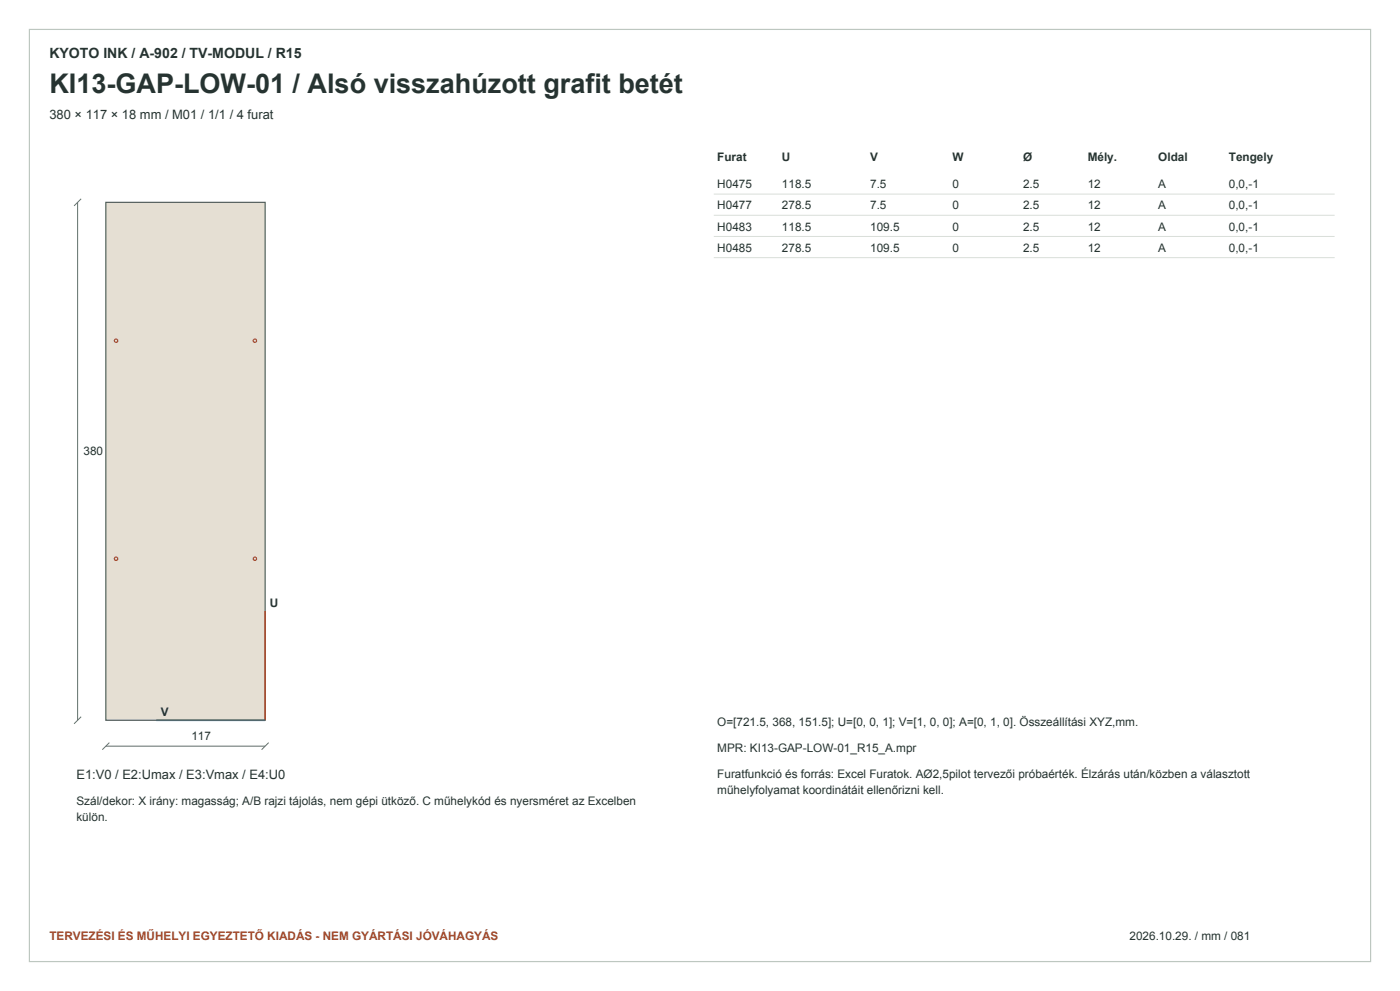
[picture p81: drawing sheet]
<svg xmlns="http://www.w3.org/2000/svg" width="420mm" height="297mm" viewBox="0 0 420 297" stroke-linecap="round" stroke-linejoin="round" font-family="sans-serif">
<defs><g id="words">
<text font-size="8.1" fill="#263331" x="14.8" y="27.9">KI13-GAP-LOW-01 / Alsó visszahúzott grafit betét</text>
<text font-size="4.2" fill="#263331" x="14.8" y="17.3">KYOTO INK / A-902 / TV-MODUL / R15</text>
<g font-size="3.9" fill="#263331">
<text x="14.8" y="35.6">380 × 117 × 18 mm / M01 / 1/1 / 4 furat</text>
<text x="22.9" y="233.5">E1:V0 / E2:Umax / E3:Vmax / E4:U0</text>
</g>
<g font-size="3.5" fill="#263331">
<text x="215.2" y="48.3">Furat</text>
<text x="234.6" y="48.3">U</text>
<text x="261.1" y="48.3">V</text>
<text x="285.8" y="48.3">W</text>
<text x="306.9" y="48.3">Ø</text>
<text x="326.3" y="48.3">Mély.</text>
<text x="347.5" y="48.3">Oldal</text>
<text x="368.7" y="48.3">Tengely</text>
<text x="215.2" y="56.4">H0475</text>
<text x="234.6" y="56.4">118.5</text>
<text x="261.1" y="56.4">7.5</text>
<text x="285.8" y="56.4">0</text>
<text x="306.9" y="56.4">2.5</text>
<text x="326.3" y="56.4">12</text>
<text x="347.5" y="56.4">A</text>
<text x="368.7" y="56.4">0,0,-1</text>
<text x="215.2" y="62.8">H0477</text>
<text x="234.6" y="62.8">278.5</text>
<text x="261.1" y="62.8">7.5</text>
<text x="285.8" y="62.8">0</text>
<text x="306.9" y="62.8">2.5</text>
<text x="326.3" y="62.8">12</text>
<text x="347.5" y="62.8">A</text>
<text x="368.7" y="62.8">0,0,-1</text>
<text x="215.2" y="69.1">H0483</text>
<text x="234.6" y="69.1">118.5</text>
<text x="261.1" y="69.1">109.5</text>
<text x="285.8" y="69.1">0</text>
<text x="306.9" y="69.1">2.5</text>
<text x="326.3" y="69.1">12</text>
<text x="347.5" y="69.1">A</text>
<text x="368.7" y="69.1">0,0,-1</text>
<text x="215.2" y="75.5">H0485</text>
<text x="234.6" y="75.5">278.5</text>
<text x="261.1" y="75.5">109.5</text>
<text x="285.8" y="75.5">0</text>
<text x="306.9" y="75.5">2.5</text>
<text x="326.3" y="75.5">12</text>
<text x="347.5" y="75.5">A</text>
<text x="368.7" y="75.5">0,0,-1</text>
<text x="25" y="136.5">380</text>
<text x="81" y="181.8">U</text>
<text x="48.3" y="214.5">V</text>
<text x="57.4" y="221.9">117</text>
<text x="215.2" y="217.6">O=[721.5, 368, 151.5]; U=[0, 0, 1]; V=[1, 0, 0]; A=[0, 1, 0]. Összeállítási XYZ,mm.</text>
<text x="215.2" y="225.4">MPR: KI13-GAP-LOW-01_R15_A.mpr</text>
<text x="215.2" y="233.1">Furatfunkció és forrás: Excel Furatok. AØ2,5pilot tervezői próbaérték. Élzárás után/közben a választott</text>
<text x="215.2" y="238.1">műhelyfolyamat koordinátáit ellenőrizni kell.</text>
<text x="22.9" y="241.3">Szál/dekor: X irány: magasság; A/B rajzi tájolás, nem gépi ütköző. C műhelykód és nyersméret az Excelben</text>
<text x="22.9" y="246.2">külön.</text>
<text x="338.9" y="281.8">2026.10.29. / mm / 081</text>
</g>
<text font-size="3.5" fill="#a0492b" x="14.8" y="281.8">TERVEZÉSI ÉS MŰHELYI EGYEZTETŐ KIADÁS - NEM GYÁRTÁSI JÓVÁHAGYÁS</text>
</g></defs>
<path d="M8.8 8.8h402.4v279.4h-402.4z" fill="none" stroke="#bdc7c0" stroke-width=".35"/>
<path d="M31.7 60.6h47.8v155.3h-47.8z" fill-rule="evenodd" fill="#e5dfd3" stroke="#4e6057" stroke-width=".35"/>
<g fill="none" stroke="#b74432" stroke-width=".35">
<circle cx="34.8" cy="102.1" r=".51"/>
<circle cx="76.5" cy="102.1" r=".51"/>
<circle cx="34.8" cy="167.5" r=".51"/>
<circle cx="76.5" cy="167.5" r=".51"/>
</g>
<path d="M24.3 59.6l-2.1 2.1M23.3 60.6v155.3M24.3 214.8l-2.1 2.1M31.7 223.6h47.8M32.8 222.6l-2.1 2.1M80.6 222.6l-2.1 2.1" fill="none" stroke="#61736b" stroke-width=".3"/>
<path d="M79.5 183.2v32.7" fill="none" stroke="#9f492e" stroke-width=".49"/>
<path d="M46.9 215.9h32.6" fill="none" stroke="#2d6896" stroke-width=".49"/>
<path d="M214.1 58.2h186.3M214.1 64.5h186.3M214.1 70.9h186.3M214.1 77.2h186.3" fill="none" stroke="#d9dfd9" stroke-width=".3"/>
<use href="#words"/>
</svg>
